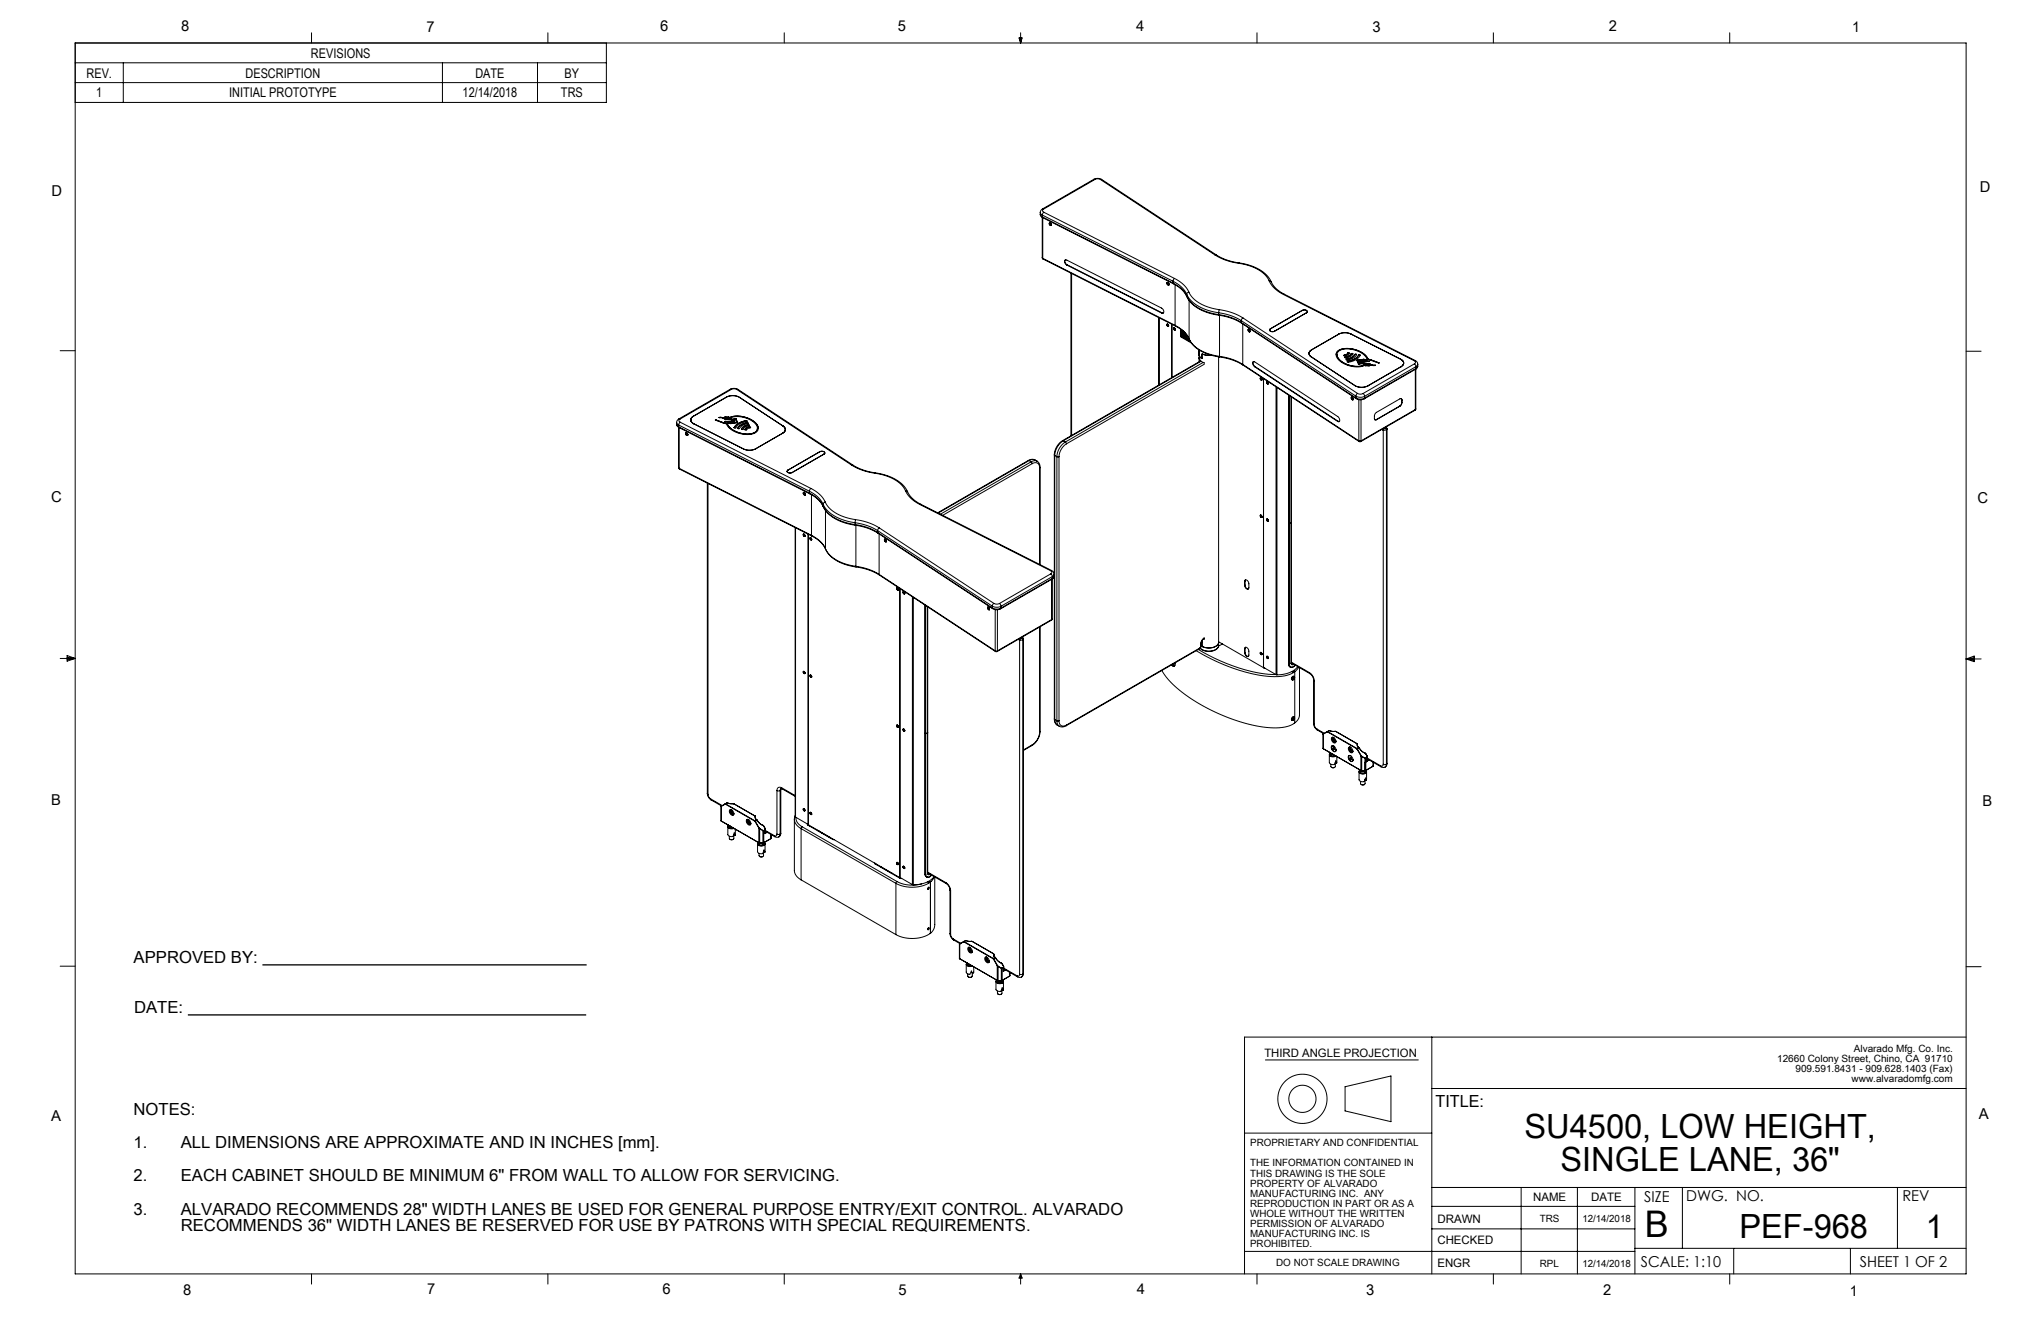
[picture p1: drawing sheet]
<svg xmlns="http://www.w3.org/2000/svg" width="432mm" height="279mm" viewBox="0 0 432 279" stroke-linecap="round" stroke-linejoin="round" font-family="sans-serif">
<defs><g id="words">
<text font-size="7.8" x="348" y="261.7">B</text>
<g font-size="7.1">
<text x="322.5" y="240.7">SU4500, LOW HEIGHT,</text>
<text x="330.2" y="247.7">SINGLE LANE, 36&quot;</text>
<text x="368" y="261.9">PEF-968</text>
<text x="407.4" y="261.9">1</text>
</g>
<g font-size="3.5">
<text x="28.3" y="203.7">APPROVED BY:</text>
<text x="28.4" y="214.3">DATE:</text>
<text x="28.3" y="235.8">NOTES:</text>
<text x="303.7" y="234.1">TITLE:</text>
<text x="28.3" y="242.8">1.</text>
<text x="38.3" y="242.8">ALL DIMENSIONS ARE APPROXIMATE AND IN INCHES [mm].</text>
<text x="28.3" y="249.9">2.</text>
<text x="38.3" y="249.9">EACH CABINET SHOULD BE MINIMUM 6&quot; FROM WALL TO ALLOW FOR SERVICING.</text>
<text x="28.3" y="256.9">3.</text>
<text x="38.3" y="256.9">ALVARADO RECOMMENDS 28&quot; WIDTH LANES BE USED FOR GENERAL PURPOSE ENTRY/EXIT CONTROL. ALVARADO</text>
<text x="38.3" y="260.5">RECOMMENDS 36&quot; WIDTH LANES BE RESERVED FOR USE BY PATRONS WITH SPECIAL REQUIREMENTS.</text>
</g>
<g font-size="3.2">
<text x="38.3" y="6.6">8</text>
<text x="90.2" y="6.7">7</text>
<text x="139.7" y="6.5">6</text>
<text x="190" y="6.5">5</text>
<text x="240.4" y="6.5">4</text>
<text x="290.4" y="6.7">3</text>
<text x="340.4" y="6.5">2</text>
<text x="391.9" y="6.7">1</text>
<text x="10.9" y="41.5">D</text>
<text x="418.9" y="40.7">D</text>
<text x="10.9" y="106.2">C</text>
<text x="418.4" y="106.4">C</text>
<text x="10.8" y="170.2">B</text>
<text x="419.4" y="170.5">B</text>
<text x="10.8" y="237.2">A</text>
<text x="418.6" y="236.7">A</text>
<text x="347.8" y="254.3">SIZE</text>
<text x="356.7" y="254">DWG. NO.</text>
<text x="402.5" y="254.1">REV</text>
<text x="347.2" y="268.1">SCALE: 1:10</text>
<text x="393.5" y="268.1">SHEET 1 OF 2</text>
<text x="38.8" y="273.8">8</text>
<text x="90.4" y="273.8">7</text>
<text x="140.2" y="273.8">6</text>
<text x="190.1" y="273.9">5</text>
<text x="240.5" y="273.8">4</text>
<text x="289" y="273.8">3</text>
<text x="339.1" y="273.8">2</text>
<text x="391.4" y="274.1">1</text>
</g>
<g font-size="2.8">
<text x="18.3" y="16.4">REV.</text>
<text x="51.9" y="16.4">DESCRIPTION</text>
<text x="65.8" y="12.2">REVISIONS</text>
<text x="100.6" y="16.4">DATE</text>
<text x="119.5" y="16.4">BY</text>
<text x="20.4" y="20.6">1</text>
<text x="48.5" y="20.6">INITIAL PROTOTYPE</text>
<text x="97.9" y="20.6">12/14/2018</text>
<text x="118.7" y="20.6">TRS</text>
</g>
<g font-size="2.5">
<text x="267.5" y="223.6">THIRD ANGLE PROJECTION</text>
<text x="324.3" y="254.1">NAME</text>
<text x="336.6" y="254.1">DATE</text>
<text x="304.1" y="258.6">DRAWN</text>
<text x="304.1" y="263.1">CHECKED</text>
<text x="304.1" y="268">ENGR</text>
</g>
<g font-size="2.1">
<text x="376" y="224.7">12660 Colony Street, Chino, CA 91710</text>
<text x="379.9" y="226.8">909.591.8431 - 909.628.1403 (Fax)</text>
<text x="392.2" y="222.6">Alvarado Mfg. Co. Inc.</text>
<text x="391.7" y="228.9">www.alvaradomfg.com</text>
<text x="264.5" y="242.5">PROPRIETARY AND CONFIDENTIAL</text>
<text x="264.5" y="246.7">THE INFORMATION CONTAINED IN</text>
<text x="264.5" y="248.8">THIS DRAWING IS THE SOLE</text>
<text x="264.5" y="251">PROPERTY OF ALVARADO</text>
<text x="264.5" y="253.1">MANUFACTURING INC. ANY</text>
<text x="264.5" y="255.2">REPRODUCTION IN PART OR AS A</text>
<text x="264.5" y="257.3">WHOLE WITHOUT THE WRITTEN</text>
<text x="264.5" y="259.4">PERMISSION OF ALVARADO</text>
<text x="264.5" y="261.5">MANUFACTURING INC. IS</text>
<text x="264.5" y="263.7">PROHIBITED.</text>
<text x="325.8" y="258.5">TRS</text>
<text x="334.8" y="258.5">12/14/2018</text>
<text x="270" y="267.7">DO NOT SCALE DRAWING</text>
<text x="325.8" y="267.9">RPL</text>
<text x="334.8" y="267.9">12/14/2018</text>
</g>
</g></defs>
<path d="M39.7 214.7h84.3M55.5 204.1h68.6" fill="none" stroke="#000" stroke-width=".28"/>
<g fill="none" stroke="#000" stroke-width=".21">
<path d="M15.9 9.1h400.1v260.3h-400.1zM15.9 13.3h112.4M15.9 17.5h112.4M26.1 13.3v8.4M65.9 6.9v2.2M93.6 13.3v8.4M113.7 13.3v8.4M115.9 6.9v2.2M128.3 9.1v12.6h-112.4M165.9 6.9v2.2M215.6 8h.6l-.3 1.1zM215.7 8l.2 1.1"/>
<path d="M215.9 6.9v2.2M216 8l-.1 1.1M265.9 6.9v2.2M315.9 6.9v2.2M365.9 6.9v2.2M231.4 37.9h.1a1.71 1.71 0 0 1 1.6 .1M231.4 37.9l.3 .1M231.4 37.9l-10.8 6.3M231.7 38l.5-.2 .6 .2M231.7 38l-10.9 6.2M232.8 38l24.3 15.9M233.1 38h-.3"/>
<path d="M233.1 38l24.2 15.9M220.1 44.9l.4 .6M220.1 45.3l.4 .6M220.1 44.9v.4M220.1 45.3l.1 .4 .4 .3M220.5 54.5l.2 .3M220.5 54.5l.1 .1M220.5 46v8.5M220.5 45.9l.1 .1M220.5 45.5v.4M220.5 45.5l27.7 14M220.5 45.9l27.7 14"/>
<path d="M220.6 44.2l-.4 .3-.1 .4M220.6 44.2h.2M220.6 46l27.6 14M220.6 54.6l.1 .2M220.6 54.6l28 14.2M220.6 46v8.6M220.7 54.8l28 14.2M220.8 44.2a.35 .35 0 0 0-.2 .4 .35 .35 0 0 0 .2 .3M220.8 44.9l-.3 .6M220.8 44.9l27.7 14M222 47.2a.29 .29 0 0 1 .4 .1 .29 .29 0 0 1-.1 .4l-.3-.2zM222 47.2a.27 .27 0 0 1 .4 .1 .27 .27 0 0 1-.2 .3z"/>
<path d="M222.2 47.4v.1M222.2 47.1l-.2 .1M222.2 47.4h.1M222.3 47.4l-.1 .1M222.3 47.4h-.1M222.3 47.5h-.1M222.4 47.7h.1M222.5 47.5l-.1 .2M225.4 55h.1M225.4 55a.7 .7 0 0 0 .4 1M225.7 56a.56 .56 0 0 1-.5-.4 .56 .56 0 0 1 .4-.6l20.1 10.2a.56 .56 0 0 1 .5 .5 .56 .56 0 0 1-.3 .5h-.2M225.7 56l20 10.2"/>
<path d="M225.8 56l20 10.2h.4M225.8 56h-.1M226.6 57.8v34.4M226.7 57.8v34.3M246.9 59.8a.29 .29 0 0 1 .4 .1 .29 .29 0 0 1-.1 .4l-.3-.2zM246.9 59.8a.27 .27 0 0 1 .4 .1 .27 .27 0 0 1-.2 .3zM246.9 59.7v.1M247.1 59.7h-.2M247.1 60h-.1M248.2 59.5a6 6 0 0 1 2.9 2.7M248.2 59.9a6 6 0 0 1 2.9 2.7M248.2 59.9v.1"/>
<path d="M248.2 59.5v.4M248.5 58.9a6.2 6.2 0 0 1 3 2.9M248.5 58.9l-.3 .6M257.1 53.9a12.3 12.3 0 0 0 5 1.8M257.3 53.9h-.2M257.3 53.9l2.1 1 2.7 .7M262.1 55.7a8.1 8.1 0 0 1 6.4 3.7M262.1 55.6a8.4 8.4 0 0 1 6.8 4M262.1 55.6v.1M268.5 59.4a6.2 6.2 0 0 0 3 2.9M268.5 59.4l.4 .2M268.9 59.6a5.7 5.7 0 0 0 2.9 2.7"/>
<path d="M12.7 74.2h3.2M245.2 67.2v14.3M245.2 67.2v14.2M245.8 66.2h-.1M246.2 66.2h-.1M246.9 68.6a.23 .23 0 0 1 .3 .1 .23 .23 0 0 1-.2 .3zM246.9 68.7l.1 .1M246.9 68.6l.3 .1v.3l-.3-.1zM247 68.7h-.1M247 68.7v-.1l.1 .2M247 68.8v.1M247 60l.1 .1"/>
<path d="M247 68.6h-.1M247.1 68.8l-.1 .1M247.1 68.8l.1 .1M247.1 68.7h-.1M247.1 68.9h-.1M247.1 68.7h.1M247.1 68.8h-.1M247.1 68.8h.1M247.2 60l-.1 .1M247.2 60h-.2M247.2 60.1h-.1M247.2 68.9v.1"/>
<path d="M247.3 60.3h.1M247.3 60.1v.2M247.9 68.6v11.3M248 68.6v11.2M248.2 60a5.9 5.9 0 0 1 2.9 2.7M248.3 69.4a.23 .23 0 0 1 .4 .1 .23 .23 0 0 1-.3 .3zM248.3 69.5l.1 .1M248.3 69.4l.3 .1v.3l-.3-.2zM248.4 69.5h-.1M248.4 69.5v-.1l.1 .2M248.4 69.6v.1M248.5 69.3l-.2 .1"/>
<path d="M248.5 69.6l.1 .1-.1-.1M248.5 69.6l-.1 .1M248.5 69.5h-.1M248.5 69.5h.1M248.5 69.6h-.1M248.5 69.6h.1M248.6 68.8a6 6 0 0 1 3 2.9M248.6 68.8l.1 .2M248.6 60.2v8.6M248.7 69.7l-.1 .1M248.7 69a5.8 5.8 0 0 1 2.9 2.7M249.7 69.6l.1 1.6 2.2 1.3"/>
<path d="M249.9 69.7v1.4l2 1.2M250 71l1.8 1.1M250 69.8v1.2M250 70.5l1.4 .8M250 70l.7 .5M250 71l1.7 1M250.1 70.9h.1M250.1 69.9h.1M250.1 70.3v.1zM250.1 70.8h.1M250.1 70.8v.1M250.1 70.8l.1 .1"/>
<path d="M250.1 70.3h.1M250.1 70.4l.1 .1M250.1 70.3l.1 .1M250.2 70.3v.1M250.2 70.5h.1M250.2 70.9h.1M250.2 69.9h.1M250.2 70.9h-.1M250.2 70.4v.1M250.2 69.9v.1M250.2 70.4l.1 .1M250.2 70.4h.1"/>
<path d="M250.2 70.9l.1 .1M250.2 70h.1M250.3 70.9h.1M250.3 70.9h-.1M250.3 70.4v.1M250.3 71h.1M250.3 70h.1M250.3 70.5h-.1M250.3 70.5h.1M250.3 70.9v.1M250.3 70.4v.2v-.2M250.3 70.4h.1"/>
<path d="M250.3 70.9v.2M250.4 71h-.1M250.4 71h.1M250.4 70.5v.1M250.4 70.6h.1M250.4 70.5h.1M250.4 71.1h.1M250.4 71v.1M250.5 71.1h.1M250.5 71.1h-.1M250.5 71h-.1M250.5 71v.1"/>
<path d="M250.5 71.1v.1M250.5 71.2h.1M250.5 70.5v.2M250.5 70.5h.1M250.5 71l.1 .2M250.5 71h.1M250.5 70.6l.1 .1M250.5 70.5l.1 .2M250.6 70.6v.1zM250.6 71.1l.1 .2M250.6 71.1h.1M250.6 71.2l.1 .1"/>
<path d="M250.7 71.1v.2M250.7 70.7h.1M250.7 70.7v.1M250.7 70.7l.1 .1M250.7 71.3h.1M250.7 71.1h.1M250.7 71.1l.1 .2M250.8 70.8h-.1M250.8 71.3v.1M250.8 70.8h.1M250.8 71.2h.1M250.8 71.2l.1 .1"/>
<path d="M250.8 71.2v.1M250.9 71.3l-.1 .1M250.9 71.4h.1M251.1 62.2a8 8 0 0 0 6.2 3.9h.5M251.1 62.6a8 8 0 0 0 6.2 3.8l.5 .1M251.1 62.6v.1M251.1 62.2v.4M251.1 62.7a8 8 0 0 0 6.3 3.9l.5 .1M251.5 61.8a7.6 7.6 0 0 0 5.9 3.6l.5 .1M251.5 61.8l-.3 .1-.1 .3M251.6 71.7a7.6 7.6 0 0 0 5.9 3.6l.5 .1M251.6 71.7h.1"/>
<path d="M251.6 63.6v8.1M251.6 71.7a7.7 7.7 0 0 0 6.1 3.8h.3M253.6 74.6h.1M253.7 74.8h.1M253.7 75l.1 .4 .4 .4M253.7 74v.8M253.7 74.8v1.7M253.7 74.3v.5M253.7 74.3l-.1 .3M253.9 76.3l-.2-.6a1.22 1.22 0 0 0 1 1v.2M253.9 76.3v.1M253.9 76.3h.1"/>
<path d="M254 76.3l-29.2 16.9M254.1 76.4l-29.2 16.8M254.2 75.8h.1M254.3 75.8h.1M254.3 75.7l-.1 .1M254.4 74.9h-.1M254.4 74.9l-.2 .9M254.4 74.9l1 .3 .9-.1M254.4 74.9l.7 .2h1.1M254.4 74.9h.1M254.6 76.7l-29.2 16.8M254.8 77l-29.2 16.9"/>
<path d="M257.8 75.5v61M257.8 66.1a11.9 11.9 0 0 1 4.8 1.7M257.8 66.5a11.9 11.9 0 0 1 4.8 1.7M257.8 66.5l.1 .2M257.8 66.1v.4M257.9 66.7l1.3 .2a11 11 0 0 1 3.5 1.5M257.9 65.5a12.3 12.3 0 0 1 5.1 1.7M257.9 65.5l-.1 .6M258 75.4a12 12 0 0 1 4.9 1.7M258 75.4v.1M258 66.7v8.7M258 75.5l1.3 .2a11.3 11.3 0 0 1 3.7 1.5"/>
<path d="M262.6 68.2l.1 .2M262.6 67.8l24.3 16M262.6 68.2l24.3 16M262.6 67.8v.4M262.7 68.4l24.2 15.9M262.9 77.1l.1 .1M262.9 77.1l24.6 16.1M262.9 68.5v8.6M263 67.2l-.4 .6M263 67.2l24.2 16M263 77.2l24.5 16.2M264.1 69.7a.3 .3 0 0 1 .3 .1 .3 .3 0 0 1-.1 .4z"/>
<path d="M264.1 69.6l.2 .1a.26 .26 0 0 1 .2 .2 .26 .26 0 0 1-.2 .3l-.2-.3zM264.2 69.8l.1 .2zM264.2 69.6h-.1M264.3 69.9h-.1M264.4 70.2h.1M264.5 70.1l-.1 .1M265.2 76.5a.77 .77 0 0 0 .3 1M265.4 77.6l-.1-.1a.55 .55 0 0 1-.3-.5 .55 .55 0 0 1 .3-.5l17.8 11.7a.55 .55 0 0 1 .4 .5 .55 .55 0 0 1-.4 .5l-.1-.1M265.4 77.6l17.6 11.5M265.5 77.5l17.6 11.6M265.5 77.5l-.1 .1M266.6 79.9a.23 .23 0 0 1 .4 .2 .23 .23 0 0 1-.3 .3z"/>
<path d="M266.7 79.9l.2 .2v.3l-.2-.2zM266.8 79.9h-.1M268.6 69.8v.1M268.8 69.5v.1M268.8 69.5a.38 .38 0 0 0-.1 .6 .38 .38 0 0 0 .6 0l.3-.1M269.6 70v.1M271.5 62.3l27.7 14M271.8 62.3h-.3M271.8 62.3l27.6 14M275.5 65.6a.57 .57 0 0 1 .7-.1 .57 .57 0 0 1 .3 .6l-.1 .1M275.5 65.6v.1M275.5 65.7l-6.7 3.8"/>
<path d="M276.4 66.2l-6.8 3.8M276.4 66.2h.1M276.4 66.2l-6.7 3.9a.57 .57 0 0 1-.7 .1 .57 .57 0 0 1-.3-.6l.1-.1M276.6 65.9v.1M277 74.8l.2 .5M277 74.8h.1M277.3 74.1l-.4 .7M277.4 75.5l9.2 6.1a2.95 2.95 0 0 0 2.8 0M277.4 75.5l9.3 6M277.4 75.5h.1M277.5 74a.81 .81 0 0 0-.6 .7 .81 .81 0 0 0 .5 .8M277.5 74l5.7-3.3a2.95 2.95 0 0 1 2.6-.1l10.5 5.4a.84 .84 0 0 1 .6 .7 .84 .84 0 0 1-.5 .9"/>
<path d="M277.5 74h.1M277.5 74a.8 .8 0 0 0-.5 .7 .8 .8 0 0 0 .4 .8M282.7 75a1.69 1.69 0 0 1 2-1.3 5 5 0 0 1 4.7 2.3M282.9 75a3.1 3.1 0 0 0 2.6 2.3l1.9 .2 1.4-.4M282.9 75a1.51 1.51 0 0 1 1.6-1.2 5.2 5.2 0 0 1 4.6 1.9l.1 .3M284.4 75.1l-.1 .1M284.4 75.1h.1M284.7 75.5l-.2 .1M284.7 75.5h.1M284.9 76l-.1 .1M284.9 76h.1M285.1 74.7l.3-.1a.77 .77 0 0 1-1.1 .6l.1-.1"/>
<path d="M285.1 74.7l-.7 .4M285.1 74.7h.1M285.2 76.4l-.2 .1M285.2 76.4h.1M285.8 70.6a2.87 2.87 0 0 0-2.6 .1M285.8 70.6l10.5 5.4M285.8 70.6v.1M285.9 74.8h.3a1.33 1.33 0 0 1-1.7 .8l.2-.1M285.9 74.8a1.51 1.51 0 0 1-1.2 .7M285.9 74.8l.3 .1M285.9 74.8h.1M286.6 75l.3-.1a1.94 1.94 0 0 1-2.1 1.2l.1-.1"/>
<path d="M286.6 75a2.26 2.26 0 0 1-1.7 1M286.6 75h.4M286.6 75h.1M287.1 76.3l.3 .7 1-.1M287.1 76.2v.1M287.2 76.2h.1M287.2 76.2l-.1 .1M287.2 76.3h.1M287.2 76.3l1.3-.2 .2 .3M287.2 76.3l.3 .6M287.4 75.1h.3a2.65 2.65 0 0 1-2.7 1.4l.2-.1M287.4 75.1a2.93 2.93 0 0 1-2.2 1.3"/>
<path d="M287.4 75.1h.1M287.5 76.9h.1M287.7 76.5l.2 .2 .5 .1M287.7 76.5h.1M287.7 76.4v.1M287.7 76.4h.1M287.8 76.6h.1M287.8 76.6l.2 .1M287.9 76.4h.1M287.9 76.4h-.2M288 76.7l1.8 .3M288 76.7h.1"/>
<path d="M288 76.3l-.1 .1M288 76.3l.7 .1M288 76.3h.1M288.4 76.8l-.9 .1M288.4 76.8h.1M288.4 76.9l.4 .2M288.4 76.9h.1M288.5 76l-1.3 .2M288.5 76h.1M288.5 76.9v.1M288.5 76.9l1.1 .1M288.5 77h.1"/>
<path d="M288.6 76h.1M288.6 77l.1 .1M288.6 77h.1M288.6 76l.1 .1M288.7 76.4h.1M288.7 76.1h.1M288.7 76.2h.1M288.7 76.2l.1 .2M288.7 77.1h.1M288.7 77.1h.3M288.8 77.1h.1M288.8 76.4h.1"/>
<path d="M288.8 76.4l.9 .1-1.7-.1-.2 .2M288.9 77.3h.1M289 77.3h.1M289 77.3h.7M289 77.1h.4M289 77.1h.1M289.2 76l-.5 .1M289.2 76h.1M289.4 76a5 5 0 0 0-5-2.3 1.47 1.47 0 0 0-1.7 1.7 5.2 5.2 0 0 0 5.9 2l2.3-.2M289.4 76h.1M289.4 77.1h.1M289.5 76h.3"/>
<path d="M289.5 76h.1M289.6 77l-.2 .1M289.6 77h.1M289.7 77.3h.1M289.8 77h.1M289.8 76l.4 .2M289.8 76h.1M289.9 77l.2 .1M289.9 77h.1M289.9 77.2l-.2 .1M289.9 77.2l-.1-.1-.9 .2M289.9 77.2h.1"/>
<path d="M290.1 77.1l.1 .1M290.1 77.1h.1M290.2 76.2l1.5 .6-2-.7-1 .1M290.2 76.2h.1M290.2 77.2l.2 .1M290.2 77.2h.1M290.4 77.2l.3 .1M290.4 77.2v.1M290.7 77.3h.1M290.9 77.2l-.2 .1M290.9 77.2h.1M296.3 76a.84 .84 0 0 1 .7 .7 .84 .84 0 0 1-.6 .9"/>
<path d="M296.3 76h.1M296.4 77.6l-7 4M296.6 76.2l.4 .6M296.9 76.8l-.2 .6M296.9 76.8h.1M299.2 76.3a.35 .35 0 0 1 .3 .3 .35 .35 0 0 1-.3 .4M299.2 77l.4 .5M299.2 77l-10.8 6.2M299.4 76.3l.4 .3 .1 .4M299.4 76.3h-.2M299.4 78.1v8.5M299.5 78.1l-10.9 6.3"/>
<path d="M299.5 78.1v8.4M299.6 77.9l-.1 .2M299.6 77.5l-10.9 6.3M299.6 77.5v.4M299.6 77.9l-10.9 6.3M299.9 77.4l-.1 .4-.3 .3M299.9 77l-.3 .5M299.9 77.4l-.3 .5M299.9 77v.4M416 74.3h3.1M143.2 89.3l.4 .6M143.2 89.3v.7l.4 .3"/>
<path d="M143.2 89.7l.1 .4 .4 .3M143.6 98.9l.1 .3M143.6 98.9l.1 .2M143.6 90.4v8.5M143.6 90.3l.1 .1M143.6 89.9l27.6 14M143.6 90.3l27.6 14M143.6 89.9v.4M143.6 88.6l-.3 .3-.1 .5M143.6 88.6h.3M143.7 90.4l27.6 14M143.7 99.1v.1"/>
<path d="M143.7 99.1l28 14.1M143.7 90.4v8.7M143.7 99.2l28 14.2M143.9 88.6a.35 .35 0 0 0-.3 .4 .35 .35 0 0 0 .3 .3M143.9 89.3l-.3 .6M143.9 89.3l27.7 14M145.1 91.6a.29 .29 0 0 1 .4 .1 .29 .29 0 0 1-.2 .4l-.2-.3zM145.1 91.6a.27 .27 0 0 1 .4 .1 .27 .27 0 0 1-.3 .4zM145.1 91.6h.1M145.2 91.8l.1 .1M145.3 91.6h-.2M145.3 91.8h-.1"/>
<path d="M145.3 91.8v.1M145.5 92.1h.1M145.5 91.9v.2M146.5 88.2a.72 .72 0 0 0-.1 1.2M146.7 88a.84 .84 0 0 0-.6 .9 .84 .84 0 0 0 .7 .7M146.7 88v.1M146.7 88a.83 .83 0 0 0-.6 .9 .83 .83 0 0 0 .7 .7M146.8 89.6l10.5 5.4M146.8 89.6h.1M151.4 88.8h.1M151.4 88.8l1.8 .7M152.4 88.3h.3"/>
<path d="M152.4 88.3h-.3l.9 .2a3.3 3.3 0 0 0 2.1 .4l.2 .1M152.4 88.3h.1M152.7 88.3h.1M152.8 88.3l.2 .1M152.8 88.3h.1M153 88.4h.1M153.2 88.4l.1 .1M153.2 88.4h.1M153.2 89.4l.2 .1M153.2 89.4v.1M153.3 88.5h.1M153.4 88.2l-.4 .2"/>
<path d="M153.4 88.2h.1M153.4 89.1l1.7 .1M153.4 89.1l.9 .1 .1 .2M153.4 89.1h.1M153.4 89.5h.1M153.5 88.6l.4 .1M153.5 88.6l1.1 .1M153.5 88.6h.1M153.5 88.2h.7M153.5 88.2h-.1M153.5 88.2h.1M153.5 89.5h.2"/>
<path d="M153.5 89.5h.1M153.6 88.4l-.3 .1M153.6 88.4h.1M153.7 89.5h.1M153.7 84a2.95 2.95 0 0 1 2.8 0M153.7 84h.1M153.7 84a2.91 2.91 0 0 1 2.7 .1M153.7 84l-7 4M153.8 88.4h-.2M153.8 88.4l.3 .1M153.8 88.4h.1M153.8 89.5h-.1"/>
<path d="M153.8 89.5h.1M153.9 89.6a4.7 4.7 0 0 0 4.7 2.2l.5-.1a1.34 1.34 0 0 0 1.1-1.1M153.9 89.6h.1M153.9 88.7h.6M153.9 88.7h.1M154.1 88.5h.1M154.2 88.2v.1M154.2 88.2h.1M154.2 88.3l-.1 .2M154.2 88.3h-.8l-.2 .1M154.2 88.3h.1M154.3 88.3h.1"/>
<path d="M154.3 88.3a5.3 5.3 0 0 1 6 1.7 1.29 1.29 0 0 1-1.3 1.8 5.3 5.3 0 0 1-5.2-2l-.1-.2-2.3-.8M154.3 88.3a5.3 5.3 0 0 1 6 1.7l.1 .6M154.3 88.5a4.9 4.9 0 0 1 5.9 1.7v.3M154.3 88.5h.1M154.3 88.5h.3M154.4 89.4l-.6 .1M154.4 89.4h.1M154.4 89.2l.2 .3M154.4 89.2h.1M154.5 88.7h.1M154.5 82.3a1.71 1.71 0 0 1 1.6 .1M154.5 82.3l.2 .1"/>
<path d="M154.5 82.3l-10.9 6.3M154.6 89.5h.1M154.6 88.7h-.1M154.6 88.7h.1M154.6 88.5l.1 .1M154.6 88.5h.1M154.7 89.5h.1M154.7 88.6v.1M154.7 88.6h.1M154.7 88.7h.1M154.7 82.4l.6-.2 .6 .2M154.7 82.4l-10.8 6.2"/>
<path d="M154.7 88.8l.9-.1 .2 .6M154.7 88.8l.5 .1M154.7 88.8h.1M155.1 89.2h.1M155.2 89.2h.1M155.2 89.2h-.1M155.2 88.9h.1M155.2 88.9h.2M155.3 89.1l-.1 .1M155.3 89.1h.1M155.3 89v.1M155.3 90.4h.1"/>
<path d="M155.3 90.4v.1M155.4 88.9v.2l-.2 .1h-.8M155.4 88.9h.1M155.5 88.6l-.8 .1M155.5 88.6h.1M155.6 88.6h.1M155.7 88.6h.1M155.7 88.6l.3 .7M155.8 89.4l-1.1 .1M155.8 89.4h.1M155.8 89.3v.1M155.9 89.3l-.1 .1"/>
<path d="M155.9 89.3h.1M155.9 82.4l24.2 15.9M156 89.4l-2.1 .2M156 89.3v.1M156.1 90.6h.1M156.1 82.4h-.2M156.1 82.4l24.3 15.9M156.4 84.1l9.3 6a.8 .8 0 0 1 .4 .8 .8 .8 0 0 1-.5 .7M156.5 84l9.2 6.1M156.5 84v.1M156.9 90.7h.1M156.9 90.7v.1"/>
<path d="M157.3 95h.1M157.6 90.9h.1M157.8 89a3.3 3.3 0 0 0-2.5 1.4M157.8 89l.3 .1a4.3 4.3 0 0 0-2.6 1.5l-.2-.2M157.8 89l.3 .1M157.8 89h.1M158.1 89.4a2.66 2.66 0 0 0-2 1.2M158.1 89.4l.2 .1-.1 .1a2.79 2.79 0 0 0-1.9 1.1l-.2-.1M158.1 89.4l.2 .1M158.1 89.4h.1M158.3 89.9l.3 .1-.2 .1a1.98 1.98 0 0 0-1.3 .8l-.2-.2M158.3 89.9a1.84 1.84 0 0 0-1.4 .8"/>
<path d="M158.3 89.9l.3 .1M158.3 89.9h.1M158.6 90.3l.2 .1-.6 .2-.3 .4-.3-.1M158.6 90.3l-.6 .2-.4 .4M158.6 90.3l.2 .1M158.6 90.3h.1M159.9 94.9a2.99 2.99 0 0 1-2.6 .1M159.9 94.9a2.95 2.95 0 0 1-2.6 .1M165.6 91.6h.1M165.6 91.6l-5.7 3.3M165.7 90.1a.81 .81 0 0 1 .5 .8 .81 .81 0 0 1-.6 .7M165.7 90.1h.1"/>
<path d="M165.8 90.2l.4 .7M166.1 90.9l-.2 .5M166.1 90.8v.1M166.5 99.7v.1M166.7 99.4a.4 .4 0 0 0-.1 .6 .4 .4 0 0 0 .6 .1l.4-.2M166.7 99.4v.1M166.7 99.4a.38 .38 0 0 0 0 .6 .38 .38 0 0 0 .5 0l.4-.1M167.6 99.9v.1M173.4 95.6v-.1a.57 .57 0 0 1 .7-.1 .57 .57 0 0 1 .3 .6l-.1 .1M173.4 95.6l.2-.1a.51 .51 0 0 1 .6-.1 .51 .51 0 0 1 .2 .6l-.1 .1M173.4 95.6l-6.7 3.8M174.3 96.1h.1"/>
<path d="M174.3 96.1l-6.7 3.8M174.5 95.8v.1M180.1 98.3a12.4 12.4 0 0 0 5.1 1.8M180.4 98.3h-.3M180.4 98.3l2.1 1.1 2.7 .6M217.5 97.4h.2M217.5 97.4l-19.1 11.1M217.7 97.4l.5 .3M217.7 97.4l-19.2 11.1M218.2 97.7a1.18 1.18 0 0 1 1.3-.1 1.18 1.18 0 0 1 .5 1.2M218.2 97.7l.2 .4M218.2 97.7l-19.2 11.1"/>
<path d="M218.4 98.1a.96 .96 0 0 1 1.1-.1 .96 .96 0 0 1 .4 1M218.4 98.1l-19 10.9M219 97.3a1.39 1.39 0 0 0-1.5 .1M219 97.3l-.7-.1-.6 .2M219 97.3l.4 .3M219.9 99v20.4M220 98.8l-.1 .2M220 98.8v20.6M223.1 96.2v.1M223.1 96.2v55.9M223.1 96.3l.5 .3M223.1 96.3v55.9"/>
<path d="M223.6 96.6h.4M223.6 96.6v55.8M224 96.6v55.8M224.8 93.2l-.7 .6-.5 .7-.4 .7-.1 1M224.8 93.2h.1M224.9 93.2a4 4 0 0 0-1.8 3.1M224.9 93.2l.5 .3M225.4 93.5a4 4 0 0 0-1.8 3.1M225.4 93.5l.2 .4M225.6 93.9a3.5 3.5 0 0 0-1.6 2.7M266.7 80.1l.1 .1M266.8 80.1h-.1"/>
<path d="M266.8 80.1v-.1v.1M266.8 80.2v.1M266.8 80.1l.1 .2-.1-.1M266.8 80.1h.1M266.8 80.1v.1M266.9 80.2h.1M266.9 80.2h-.1M267 80.3l-.1 .1M267.3 80.1l.1 61.1M268 80.8a.23 .23 0 0 1 .3 .1 .23 .23 0 0 1-.2 .3zM268 80.9l.1 .1M268 80.8l.3 .1v.3l-.3-.2z"/>
<path d="M268.1 80.7l-.1 .1M268.1 80.9h-.1M268.1 80.9v-.1l.1 .2M268.1 81v.1M268.1 80.7h.1M268.2 81l-.1 .1M268.2 81l.1 .1M268.2 80.9h-.1M268.2 80.9h.1M268.2 81h-.1M268.2 81h.1M268.4 81.1l-.1 .1"/>
<path d="M270 81.8v60.9M270.2 81.9v60.8M272.6 83.6l.1 56.9M272.8 83.7v56.9M273.2 83.9v56.4M283.1 89.1h.3M283.1 89.1h-.1M285.9 84a.3 .3 0 0 1 .3 .2 .3 .3 0 0 1-.1 .4zM285.9 84l.2 .1a.26 .26 0 0 1 .2 .2 .26 .26 0 0 1-.2 .3l-.2-.4zM285.9 84h.1M286 84.3l.1 .1M286.1 84.2l-.1 .1"/>
<path d="M286.1 84.3v.1M286.3 84.5l-.1 .1M286.7 81.5a2.9 2.9 0 0 0 2.7 .1M286.7 81.5v.1M286.9 83.8a1.96 1.96 0 0 0 1.8 0M286.9 84.2a1.96 1.96 0 0 0 1.8 0M286.9 84.2v.1M286.9 83.8v.4M286.9 84.3l.1 .1a1.81 1.81 0 0 0 1.6 0M287.2 83.2l.6 .2 .6-.2M287.2 83.2l-.3 .6M287.5 93.2l.4 .1"/>
<path d="M287.5 93.2v.2M287.5 84.5v8.7M287.5 93.4h.4M287.9 93.3v.1M287.9 84.6v8.7M288.4 83.2l.3 .6M288.7 84.2l-.1 .2M288.7 83.8v.4M289.4 81.6h.1M290.8 88.7h.4M290.8 88.7l.1 .1M291.2 88.7v.1"/>
<path d="M292.3 90.8l.3 .2M292.6 91v70.6M293 90.4l.1 .1M293.1 90.5l-.5 .5M293.1 90.5l.2 .4M293.2 90.4h.1M293.3 90.4l.2 .3M293.3 90.4l-.2 .1M293.3 90.9l-.7 .1M293.3 90.9v70.7M293.5 90.7l-.2 .2M293.5 90.7v70.8"/>
<path d="M296.1 85.9h.1M296.1 85.9l-4.9 2.8M296.3 84.3l.3 .2v.7l-.5 .7M296.4 84.3h.1M296.6 84.6h.1M296.6 85.1h.1M296.6 84.6a.27 .27 0 0 0-.1-.3 .27 .27 0 0 0-.3 .1l-5.1 2.9-.3 .5v.7a.27 .27 0 0 0 .1 .3 .27 .27 0 0 0 .3 0M296.6 85.1l-.1 .5-.3 .3M296.6 84.6v.5M299.4 86.8l-11.5 6.6M299.4 86.6v.2M299.4 86.6l-11.5 6.7"/>
<path d="M299.5 86.5l-.1 .3M299.5 86.5l-.1 .1M149.6 102.2v65.6M149.8 102.3v65.7M168.2 111.6l.1 61.2M168.3 111.6v61.2M169.9 113a.23 .23 0 0 1 .4 .1 .23 .23 0 0 1-.2 .3zM170 104.2a.29 .29 0 0 1 .3 .1 .29 .29 0 0 1-.1 .4l-.2-.2zM170 113.1l.1 .1M170 113.1h.1M170 104.2a.27 .27 0 0 1 .4 .1 .27 .27 0 0 1-.3 .4zM170 104.2h.1"/>
<path d="M170.1 113.2l-.1 .1M170.1 104.4l.1 .1M170.1 113h-.1M170.1 113.3l.1 .1M170.1 113.3h-.1M170.2 113.2l.1 .1M170.2 104.2h-.2M170.2 113.2l-.2 .1M170.2 113.2l-.1 .1M170.2 113.2h-.1M170.2 104.4h-.1M170.2 113.1l-.1 .1"/>
<path d="M170.2 113.1v.1M170.2 104.5h.1M170.2 113.3v.1M170.3 113.3l-.1 .1M170.3 113.4h-.1M170.3 113.3v.1M170.3 104.7h.1M170.4 104.5l-.1 .2M170.9 113v61.4M171 113v61.5l19.4 11.1M171.2 103.9a6 6 0 0 1 2.9 2.8M171.2 104.3a6 6 0 0 1 2.9 2.7"/>
<path d="M171.2 104.3l.1 .1M171.2 103.9v.4M171.3 104.4a5.9 5.9 0 0 1 2.8 2.7M171.4 113.8a.23 .23 0 0 1 .3 .1 .23 .23 0 0 1-.2 .3zM171.4 113.9h.1M171.4 113.9l.1 .1M171.4 113.8h.1M171.5 114v.1M171.5 113.7l-.1 .1M171.6 114l-.1 .1M171.6 103.3a6.2 6.2 0 0 1 3 2.9M171.6 103.3l-.4 .6"/>
<path d="M171.6 114l.1 .1-.1-.1M171.6 114h.1M171.6 113.9l-.1 .1M171.6 113.9h-.1M171.6 113.9v.1M171.7 113.2a6 6 0 0 1 2.9 2.9M171.7 113.2v.2M171.7 104.6v8.6M171.7 114.2h.1M171.7 114.1v.1M171.7 113.4a5.8 5.8 0 0 1 3 2.7M174.1 106.7a8 8 0 0 0 6.2 3.8l.6 .1"/>
<path d="M174.1 107a8 8 0 0 0 6.2 3.9h.6M174.1 107v.1M174.1 106.7v.3M174.1 107.1a8 8 0 0 0 6.3 3.9l.5 .1M174.6 106.2a7.6 7.6 0 0 0 5.9 3.6l.5 .1M174.6 106.2l-.3 .2-.2 .3M174.6 116.1a7.6 7.6 0 0 0 5.9 3.6l.6 .1M174.6 116.1h.1M174.6 108v8.1M174.7 116.1a7.7 7.7 0 0 0 6.1 3.8h.3M180.9 110.6a11.9 11.9 0 0 1 4.8 1.6M180.9 110.9a11.9 11.9 0 0 1 4.8 1.7"/>
<path d="M180.9 110.9v.2M180.9 110.6v.3M180.9 111.1l1.3 .2a11 11 0 0 1 3.5 1.5M181 109.9a12.4 12.4 0 0 1 5 1.8M181 109.9l-.1 .7M181.1 119.8a12 12 0 0 1 4.9 1.7M181.1 119.8v.1M181.1 111.1v8.7M181.1 119.9l1.3 .3a11.3 11.3 0 0 1 3.7 1.4M185.2 100.1a8.1 8.1 0 0 1 6.4 3.7M185.2 100a8.4 8.4 0 0 1 6.8 4M185.2 100v.1"/>
<path d="M185.7 112.6v.2M185.7 112.2l24.2 16M185.7 112.6l24.2 16M185.7 112.2v.4M185.7 112.8l24.3 15.9M186 112.9v8.6M186 111.7l-.3 .5M186 111.7l24.3 15.9M187.1 114.1a.3 .3 0 0 1 .4 .1 .3 .3 0 0 1-.1 .4zM187.2 114.1h.1a.29 .29 0 0 1 .2 .2 .29 .29 0 0 1-.2 .3l-.1-.2zM187.2 114h.1M187.3 114.3l.1 .1"/>
<path d="M187.3 114.3v.1M187.3 114.3h.1M187.4 114.3l-.1 .1M187.4 114.4h-.1M187.5 114.6h.1M187.5 114.5v.1M191.6 103.8a6.2 6.2 0 0 0 3 2.9M191.6 103.8l.4 .2M192 104a5.7 5.7 0 0 0 2.8 2.7M194.6 106.7l27.7 14M194.8 106.7h-.2M194.8 106.7l27.7 14"/>
<path d="M266.6 109a.23 .23 0 0 1 .4 .1 .23 .23 0 0 1-.3 .3zM266.7 109.1l.1 .1M266.7 109l.2 .1v.3l-.2-.1zM266.8 109.1h-.1M266.8 109.1v-.1v.2M266.8 109.2v.1M266.8 109h-.1M266.8 109.2l.1 .1-.1-.1M266.8 109.1h.1M266.8 109.3h.1M266.8 109.2h.1M266.9 109.2h.1"/>
<path d="M266.9 109.2h-.1M267 109.3l-.1 .1M268 109.8a.23 .23 0 0 1 .3 .1 .23 .23 0 0 1-.2 .3zM268 110h.1M268 109.8l.3 .1v.3l-.3-.1zM268.1 109.8h-.1M268.1 110h-.1M268.1 110v-.2l.1 .2M268.1 110v.2M268.1 109.8h.1M268.2 110.1l-.1 .1M268.2 110l.1 .1"/>
<path d="M268.2 110.1h.1M268.2 109.9l-.1 .1M268.2 109.9h.1M268.2 110h-.1M268.2 110h.1M268.2 110v.1M268.4 110.1l-.1 .1M272.6 110.7l.2 .1M273.2 110.6l-.4 .2M273.2 110.6h.1M12.7 139.3h3.2M14.2 139l1.7 .3"/>
<path d="M14.2 138.7l1.7 .6-1.7 .5zM15.9 139.3l-1.7 .2M186 121.5l.1 .1M186 121.5l24.5 16.2M186.1 121.6l24.5 16.2M189.7 124.3a.23 .23 0 0 1 .4 .2 .23 .23 0 0 1-.3 .3zM189.7 124.5h.2M189.7 124.5l.1 .1M189.7 124.5h.1M189.8 124.3l-.1 .1M189.8 124.6v.1M189.9 124.5v.1"/>
<path d="M189.9 124.5l-.1 .1M189.9 124.3h-.1M189.9 124.6l.1 .1M189.9 124.6l-.1 .1M189.9 124.6h.1M190 124.7h.1M190.1 124.7l-.1 .1M190.4 124.5v61.1M190.4 124.5v61.3M191 125.2a.23 .23 0 0 1 .4 .1 .23 .23 0 0 1-.2 .3zM191.1 125.3h.1M191.1 125.3l.1 .1"/>
<path d="M191.2 125.4l-.1 .1M191.2 125.2h-.1M191.2 125.4l.1 .2M191.3 125.4v.2M191.3 125.4l-.2 .1M191.3 125.4h-.1M191.3 125.3l-.1 .1M191.3 125.3h-.1M191.3 125.3v.1M191.4 125.6h-.1M191.4 125.5v.1M193 126.2v60.9"/>
<path d="M193.2 126.4v60.7M195.7 128v56.9M195.9 128.1v56.9M196.2 128.3v56.4M196.3 128.4v56.3M209 128.4a.3 .3 0 0 1 .3 .2 .3 .3 0 0 1-.1 .4zM209 128.4l.2 .1a.26 .26 0 0 1 .2 .2 .26 .26 0 0 1-.2 .3l-.3-.3zM209 128.4h.1M209.1 128.7v.1M209.2 128.7h-.1M209.2 128.7l-.1 .1M209.3 129h.1"/>
<path d="M209.4 128.9l-.1 .1M209.9 128.2a1.96 1.96 0 0 0 1.9 0M209.9 128.6a1.96 1.96 0 0 0 1.9 0M209.9 128.6l.1 .1M209.9 128.2v.4M210 128.7l.1 .1a1.81 1.81 0 0 0 1.6 0M210.3 127.6l.6 .2 .5-.2M210.3 127.6l-.4 .6M210.5 137.7h.5M210.5 137.7l.1 .1M210.5 128.9v8.8M210.6 137.8h.3"/>
<path d="M211 137.7l-.1 .1M211 129v8.7M211.4 127.6l.4 .6M211.8 128.6l-.1 .2M211.8 128.2v.4M215.4 135.2l.3 .2M215.7 135.4v70.7M216.1 134.8l.1 .1M216.2 134.9l-.5 .5M216.2 134.9l.2 .4M216.2 134.8l.2 .1M216.4 134.9l.1 .2"/>
<path d="M216.4 134.8l-.2 .1M216.4 135.3l-.7 .1M216.4 135.3v70.8M216.5 135.1l-.1 .2M216.5 135.1v70.8M219.9 132.6v22.2M220 132.6v22.1M222.3 120.7a.35 .35 0 0 1 .2 .3 .35 .35 0 0 1-.2 .4M222.3 121.4l.3 .6M222.3 121.4l-10.9 6.2M222.4 131.2l-11.5 6.6M222.5 120.7l.4 .3 .1 .4"/>
<path d="M222.5 120.7h-.2M222.5 131l-.1 .2M222.5 131l-11.5 6.7M222.5 122.5v8.5M222.6 122.5l-10.9 6.3M222.6 130.9l-.2 .3M222.6 130.9l-.1 .1M222.6 122.5v8.4M222.6 122.3v.2M222.6 122v.3M222.6 122l-10.8 6.2M222.6 122.3l-10.8 6.3"/>
<path d="M223 121.8l-.1 .4-.3 .3M223 121.4l-.4 .6M223 121.4v.6l-.4 .3M253.1 137.6a36.3 36.3 0 0 0 16.6 5.5 7.2 7.2 0 0 0 4.2-1M253.5 137.4a34.7 34.7 0 0 0 16.4 5.3M253.8 137.2l-28.2 16.3M253.8 137.1v.1M253.8 137.1l-28.2 16.3M253.9 137.1a2.85 2.85 0 0 0 3.8-.3l.1-.3a2.11 2.11 0 0 1-2.8 1.2zM254 136.7l-.2 .4M254 136.1v.6M254.1 136.6l-.3 .6"/>
<path d="M254.1 136l-.1 .1M254.1 136.6l-.1 .1M254.1 136v.6M254.2 135.7l.1 .1M254.2 135.6l.2 1.2M254.4 136.8h.1M254.7 135.1l-.4 .4-.2 .5M254.7 135a1.49 1.49 0 0 0-.7 1.1M254.7 135v.1M254.7 135.1h.1M254.7 135.1v.1l-.1-.1M254.8 134.9l-.1 .1"/>
<path d="M257.8 135.7l9.8 5.6M257.8 135.8a2.18 2.18 0 0 1-2.9 1.1l-.5-.1M257.8 135.9a2.17 2.17 0 0 1-2.9 1.1l-.5-.2M258.6 136.2l-.8 .5M263.3 123a.4 .4 0 0 1 .5-.4 .4 .4 0 0 1 .3 .5l.1 1.2a.4 .4 0 0 1-.4 .3 .4 .4 0 0 1-.4-.4l-.1-.4M263.3 123v.8M263.3 137.2a.39 .39 0 0 1 .5-.3 .39 .39 0 0 1 .3 .4l.1 1.3a.39 .39 0 0 1-.4 .3 .39 .39 0 0 1-.4-.5l-.1-.4M263.3 137.2v.8M263.4 123.8v.1a.72 .72 0 0 0 .7 .6M263.4 138v.1a.73 .73 0 0 0 .7 .7M263.4 122.9v.9M263.4 122.9l-.1 .1"/>
<path d="M263.4 123.7l-.1 .1M263.4 137.2h-.1M263.4 138h-.1M263.5 136.9l-.1 1.1M263.5 122.6l-.1 .3M263.5 122.6h.1M266.6 138a.23 .23 0 0 1 .4 .1 .23 .23 0 0 1-.3 .3zM266.7 138.2h.1M266.7 138l.2 .2v.2l-.2-.1zM266.8 138.2h-.1M266.8 138.2v-.1v.1M266.8 138.2v.2"/>
<path d="M266.8 138h-.1M266.8 138.3v.1M266.8 138.2l.1 .1h-.1M266.8 138.2h.1M266.9 138.2h.1M266.9 138.2l-.1 .1M267 138.4h-.1M268 138.8a.23 .23 0 0 1 .3 .2 .23 .23 0 0 1-.2 .2zM268 139l.1 .1M268 138.8l.3 .2v.3l-.3-.2zM268.1 138.8h-.1M268.1 139h-.1"/>
<path d="M268.1 139v-.1l.1 .1M268.1 139.1v.1M268.1 138.8h.1M268.2 139.1l-.1 .1M268.2 139.1l.1 .1M268.2 139l.1 .2M268.2 139h-.1M268.2 139h.1M268.2 139l-.1 .1M268.2 139.1h.1M268.4 139.2l-.1 .1M416 139.4h3.1"/>
<path d="M416 139.4l1.7-.6v1.1zM416 139.4l1.7 .2M417.7 139.1l-1.7 .3M169.9 142a.23 .23 0 0 1 .4 .1 .23 .23 0 0 1-.2 .3zM170 142.1l.1 .1M170 142.1h.1M170.1 142.2l-.1 .1M170.1 142h-.1M170.1 142.3h-.1M170.2 142.2v.2l-.1-.1M170.2 142.2l-.2 .1M170.2 142.3h-.1"/>
<path d="M170.2 142.2h-.1M170.2 142.2h.1M170.3 142.4l-.1 .1M170.3 142.4h.1M171.4 142.8a.23 .23 0 0 1 .3 .1 .23 .23 0 0 1-.2 .3zM171.4 142.8h.1M171.5 142.9v.1M171.5 143v.1M171.5 142.8h-.1M171.6 142.9h.1M171.6 143l.1 .1M171.6 143l-.1 .1"/>
<path d="M171.6 143h-.1M171.6 142.9v.1M171.7 143.2h.1M171.7 143.1v.1M189.7 153.4a.23 .23 0 0 1 .4 .1 .23 .23 0 0 1-.3 .3zM189.7 153.5l.2 .1M189.7 153.5l.1 .1M189.7 153.5h.1M189.8 153.4h-.1M189.8 153.6v.1M189.9 153.4h-.1M189.9 153.7l.1 .1"/>
<path d="M189.9 153.7h-.1M189.9 153.6l.1 .2M189.9 153.6l-.1 .1M189.9 153.6v.1M189.9 153.5l-.1 .1M190 153.5l-.1 .1M190 153.7v.1M190.1 153.7l-.1 .1M191 154.2a.23 .23 0 0 1 .4 .1 .23 .23 0 0 1-.2 .3zM191.1 154.3l.1 .1M191.1 154.3h.1M191.2 154.4l-.1 .1"/>
<path d="M191.2 154.2h-.1M191.2 154.5l.1 .1M191.2 154.5h-.1M191.3 154.4v.2M191.3 154.4l-.2 .1M191.3 154.4l-.1 .1M191.3 154.4h-.1M191.3 154.3l-.1 .1M191.3 154.3v.1M191.4 154.6h-.1M191.4 154.6h.1M195.7 155.1h.1"/>
<path d="M196.3 155l-.6 .1M218.3 157.7l-1.8 1M218.4 157.5l-.1 .2M218.4 157.5l-1.9 1.1M219.9 154.8a3.5 3.5 0 0 1-1.5 2.7M220 154.7l-.1 1-.4 .7-.5 .7-.7 .6M220 154.7l-.1 .1M223.1 152.1a1.4 1.4 0 0 0 .6 1.2M223.1 152.1v.1M223.1 152.2l.2 .7 .4 .5M223.1 152.2l.5 .2M223.6 152.4h.4"/>
<path d="M223.6 152.4l.1 .7 .4 .5M223.7 153.4l.4 .2M224 152.4a.96 .96 0 0 0 .5 1.1 .96 .96 0 0 0 1.1-.1M225.6 153.5a1.38 1.38 0 0 1-1.5 .1M225.6 153.4v.1M245.8 141.8a23.2 23.2 0 0 0 9.7 8 31.8 31.8 0 0 0 15.3 4.1 4.4 4.4 0 0 0 3.1-1.1M248 140.5l-.1 .1M248.2 140.4a.25 .25 0 0 1-.1 .3 .25 .25 0 0 1-.3 0M248.3 140.8l.2 .1M248.4 140.3a.34 .34 0 0 1-.1 .5 .34 .34 0 0 1-.4-.1M248.5 140.8h.1M248.6 140.8h-.4"/>
<path d="M248.6 140.2a.44 .44 0 0 1 0 .5 .44 .44 0 0 1-.5 .1M267.3 141.2l2.7 1.5M267.3 141.2h.1M270 142.7h.2M272.6 140.5l.2 .5M272.6 140.5h.1M272.7 140.5l.1 .1M272.7 140.5l.1 .4 .2 .1M272.8 140.6l.2 .4M273 141h.6l.4-.3a.78 .78 0 0 1-1.1 .4M273.2 140.3l.2 .3 .3-.1M273.2 140.3h.1"/>
<path d="M273.2 140.2l3.9 2.3M273.2 140.1l3.8 2.2M273.2 140.3l.1 .2M273.3 142l.2 .2zM273.5 142.2h.1M273.5 143.2a.24 .24 0 0 1 .3 .1 .24 .24 0 0 1 0 .3 .22 .22 0 0 1-.4 .2 .22 .22 0 0 1 0-.4zM273.5 151.8a.24 .24 0 0 1 .4 0 .24 .24 0 0 1-.1 .4 .23 .23 0 0 1-.4 .2 .23 .23 0 0 1 0-.4zM273.5 152l.2 .1M273.6 152h.1M273.6 152l.1 .1M273.6 152l.2 .1M273.6 140.4h-.3"/>
<path d="M273.6 152.2v.1M273.6 143.5l.1 .1M273.6 143.4h.1M273.7 152.1l-.1 .2M273.7 143.7l-.1 .1M273.7 143.5h.1M273.7 143.5l-.2 .1h.2M273.7 143.6h.1M273.7 152h.1M273.7 152.3l-.1 .1M273.7 151.8h.1M273.7 151.8v.2"/>
<path d="M273.7 143.4v-.1v.2M273.7 143.5v.1M273.8 152v.1M273.8 143.4h.1M273.8 151.8v.2M273.8 151.8l-.1 .1M273.8 151.7a.41 .41 0 0 0-.5 .1 .41 .41 0 0 0 .1 .6M273.8 143.1a.41 .41 0 0 0-.5 .2 .41 .41 0 0 0 .1 .5M273.8 152.1h-.1M273.8 143.4l-.1 .1M273.8 143.4h-.1M273.9 151.7a.38 .38 0 0 0-.5 .2 .38 .38 0 0 0 .1 .5"/>
<path d="M273.9 143.2a.38 .38 0 0 0-.5 .1 .38 .38 0 0 0 .1 .5M273.9 151.8v.2M273.9 143.2l-.2 .5M273.9 152.8l.1 .1M273.9 152.8h.1M273.9 142.1v-.1l-.4 .2M273.9 142.1v10.7M274.6 141a5.4 5.4 0 0 1-4.4 1.7M274.8 141.1l-.9 1M274.9 141.2v10a1.87 1.87 0 0 1-1 1.6M277 142.3a2.23 2.23 0 0 1 1 1.7M277 142.3l.1 .2"/>
<path d="M277.1 142.5l.6 .6 .2 .7M277.9 153a1.71 1.71 0 0 0 .8 1.4M277.9 143.8l.1 .2M277.9 153l.1 .2M277.9 143.8v9.2M278 153.2l.2 .6 .4 .4M278 144v9.2M278.6 154.2l.1 .2M278.6 154.2l1.6 .9M278.7 154.4l1.3 .8M279.9 158.3l.1 .1M279.9 155.3v3"/>
<path d="M280 155.3h-.1M280 158.4l7.9 4.6M280 155.3v3.1M280 155.2v.1M280 155.2l-.1 .1M280.8 154.8h.1M280.8 154.8l-.8 .5M280.8 154.7v.1M280.8 154.7l.1 .1M280.8 154.7l-.8 .5M280.9 154.8l6.1 3.6M280.9 154.8h.1"/>
<path d="M280.9 154.8l6.1 3.5M281.2 154.5h.1M281.2 154.5l-.4 .2M281.2 159.6v1.7a.82 .82 0 0 0 1.1 .4l.3-.8 .2 .5M281.2 159.6a.91 .91 0 0 0 1.4 .4M281.3 154.5l1.1 .2M281.3 154.5l-.4 .3M281.3 154.5h.1M281.3 159.4a.67 .67 0 0 0 .5 .6 .67 .67 0 0 0 .7-.1M281.3 159.4l-.1 .2M281.3 159.3a.66 .66 0 0 0 .4 .6 .66 .66 0 0 0 .7-.1M281.3 159.4a.66 .66 0 0 0 .4 .6 .66 .66 0 0 0 .8-.1"/>
<path d="M281.3 159.4h.1M281.5 159.4l.6 .2M281.7 156a.71 .71 0 0 1 .8 .3 .71 .71 0 0 1-.1 .9 .85 .85 0 0 1-.7-1.2zM281.7 157.8a.78 .78 0 0 1 .8 .4 .78 .78 0 0 1 0 .8 .87 .87 0 0 1-.8-1.2zM281.8 156.3a.48 .48 0 0 0 .2 .6 .48 .48 0 0 0 .6-.1M281.8 156.3l.2 .3M281.8 156.3l.2 .2M281.8 156.2l.2 .2M281.8 156.2v.1M281.9 157.8h.1M281.9 155.9l-.1 .3M282 159.5l-.5-.1-.3-.3 .3 .4 .5 .1"/>
<path d="M282 156.6v.1M282 156.5h.1M282 156.4v.1M282 156.4l.1-.1 .1 .2M282 158.3l.2 .2M282 156h-.1M282.1 156h-.1M282.1 157.8h-.2M282.1 156.7h-.1M282.1 156.7h.1M282.1 156.5l-.1 .1M282.1 156.5v.2"/>
<path d="M282.2 156.4h-.2M282.2 156.4h.1M282.2 156.4l-.2 .1M282.2 156.7l.4 .1M282.2 156.7v.1l-.2-.1M282.2 156.5l.4 .2M282.2 156.5h-.1M282.2 157.8a.36 .36 0 0 0-.5 .1 .36 .36 0 0 0 .1 .5 .44 .44 0 0 0 .3 .5 .44 .44 0 0 0 .6-.3M282.2 156h-.2l-.2 .2M282.2 158.2h.1M282.2 158.2l-.2 .1M282.3 156.6h.1"/>
<path d="M282.3 156.6l-.2 .1M282.3 158.3h.1M282.3 156.6l.3 .2M282.3 156.6l-.1 .1M282.3 158.3v.2h-.1M282.3 158.3l-.3-.1v.1M282.3 158.4l-.1 .1M282.3 157l.3 .1M282.4 156.6v.1M282.4 159.8h.1M282.4 159.8l.1 .1M282.4 154.7h.3"/>
<path d="M282.4 154.7h.1M282.4 154.7h.2M282.5 159.9h.1M282.5 159.9l.1 .1M282.6 156.9l-.1 .1M282.6 156.9h.1M282.6 156.7v.1M282.6 160h.1M282.6 154.7h.1M282.6 154.7l4.5 2.6M282.6 159.9v.1M282.7 158.7l-.2 .2"/>
<path d="M285.3 158.1a.71 .71 0 0 1 .8 .3 .71 .71 0 0 1-.1 .8 .85 .85 0 0 1-.7-1.1zM285.3 159.8a.78 .78 0 0 1 .8 .4 .78 .78 0 0 1 0 .9 .88 .88 0 0 1-.8-1.3zM285.5 159.8h-.1M285.5 158l-.1 .2M285.6 158.1a.65 .65 0 0 0 .3 1M285.6 158.1v.4M285.6 158.1l.1 .4M285.6 158.7h.1M285.6 158.5v.2M285.6 158.5l.1 .2M285.6 158l-.1 .1M285.7 158h-.1"/>
<path d="M285.7 158.7l.2 .4M285.7 158.7h-.1M285.7 158.3h.1M285.7 159.8h-.2M285.7 158.1v.4l.2 .2h-.1M285.7 158.1h-.1M285.7 158.1h.1M285.7 158.5h-.1M285.7 158.5h.1M285.8 158.5v.1M285.8 158.6v.1M285.8 158.6l-.1 .1"/>
<path d="M285.8 158.7v.1M285.8 158.7h-.1M285.8 159.9a.36 .36 0 0 0-.5 .1 .36 .36 0 0 0 .1 .5 .44 .44 0 0 0 .3 .5 .44 .44 0 0 0 .5-.3M285.8 158.7l.3 .4M285.8 158.8l.1 .3M285.8 158.8h.1M285.9 158.7h-.1M285.9 159.1h.3M286.1 159.1h-.2M286.2 159l-.1 .1M286.2 159h.1M286.2 158.8l-.1 .3"/>
<path d="M287 158.4l.1 .1M287 158.3v.1M287 158.3l.2 .1M287.1 157.3v.1M287.1 157.3h.1M287.1 158.5l.8 1.3M287.1 157.3l.1 .1M287.1 157.4v.4l.3 .3M287.1 157.4l.1 .1M287.2 157.7l.3 .4M287.2 158.4l-.1 .1M287.2 158.4l.8 1.4"/>
<path d="M287.2 157.5v.2M287.2 157.4v.1M287.2 157.4v.4M287.4 158.1l.2 .1M287.4 158.1l-.4 .2M287.5 158.1l.1 .1M287.5 158.1h-.1M287.5 158.1h.1M287.6 158.2l.4 .6 .8 .5M287.6 158.2l-.4 .2M287.6 158.2h.1M287.6 158.2l.5 .7 .6 .3"/>
<path d="M287.9 159.8l.2 .2M287.9 159.8v3.1M288 159.8l.1 .2M288 159.8h-.1M288.1 160h.1M288.1 160l.7 .4M288.7 159.2l.3 .2M288.7 159.2l.1 .1M288.8 159.3l.1 .2M289 159.4h.1M289 159.4l.2 .5M289.2 159.9v.3"/>
<path d="M289.2 159.9h.1M289.2 159.9l.1 .2M149.6 167.8a1.71 1.71 0 0 0 .8 1.4M149.6 167.8l.2 .2M149.8 168l.1 .5 .4 .5M150.3 169l.1 .2M150.3 169l2.5 1.4M150.4 169.2l2.3 1.3M152.5 173.5l.1 .2M152.5 170.6v2.9M152.6 170.6h-.1M152.6 173.7l7.9 4.6"/>
<path d="M152.6 170.6v3.1M152.6 170.5v.1M152.6 170.5l-.1 .1M153.4 170.1h.1M153.4 170.1l-.8 .5M153.4 170v.1M153.4 170h.1M153.4 170l-.8 .5M153.5 170.1l6.1 3.5M153.5 170v.1M153.5 170l6.2 3.6M153.8 169.8h.1"/>
<path d="M153.8 169.8l-.4 .2M153.9 169.8l1.2 .2M153.9 169.8l-.4 .2M153.9 169.8h.1M154 174.9v1.6a.82 .82 0 0 0 1.1 .4l.2-.7 .2 .5M154 174.9a.9 .9 0 0 0 1.3 .3M154.1 174.5l.4 .3M154.1 174.7a.66 .66 0 0 0 .4 .6 .66 .66 0 0 0 .7-.1M154.1 174.6l-.1 .2M154.1 174.7h.1M154.2 174.6l.4 .2M154.4 171.3a.71 .71 0 0 1 .7 .3 .71 .71 0 0 1 0 .8 .85 .85 0 0 1-.7-1.1z"/>
<path d="M154.4 174.7l-.3-.2a.62 .62 0 0 0 1 .6M154.4 177.5h.7M154.5 171.4a.66 .66 0 0 0 .7 .9M154.5 171.4l.1 .4M154.5 171.4l.2 .2M154.5 171.2v.2M154.6 171.3l.1 .4M154.6 171.3h.2M154.6 171.3l-.1 .1M154.6 171.9l.2 .1M154.6 171.8v.1M154.7 171.6v.1"/>
<path d="M154.7 171.6h.1M154.7 171.2l-.1 .1M154.7 171.8l-.1 .1M154.7 171.8l.1 .2M154.7 171.7l.1-.1v.3M154.7 171.7l.1 .1M154.8 171.8h.1M154.8 171.8h-.2M154.8 171.8h-.1M154.8 172l.4 .3M154.8 171.7h-.1M154.8 171.8l.1 .1"/>
<path d="M154.8 171.9l.4 .3M154.9 171.9h.1M154.9 171.9l.1 .1M154.9 171.9l-.1 .1M155 172.3h.2M155 172l.2 .3M155 172h.1M155.1 170h.2M155.1 170h.1M155.2 172.2v.1M155.2 172.2l-.1 .1M155.2 172.2h.1"/>
<path d="M155.2 172v.2M155.3 170l4.4 2.6M155.5 176.7l-.2-.2v.8a.55 .55 0 0 1-1 0v-.4M155.6 175.4l-.1 1.3M158 173.4a.71 .71 0 0 1 .7 .3 .71 .71 0 0 1 0 .8 .85 .85 0 0 1-.7-1.1zM158.1 173.4a.7 .7 0 0 0 .6 1M158.1 173.4l.1 .5M158.1 173.4l.2 .3M158.1 173.3v.2M158.2 173.9l.1 .2M158.2 173.4l.1 .4M158.2 173.4h.2"/>
<path d="M158.2 173.4h-.1M158.3 173.7h.1M158.3 173.9l.1 .1M158.3 173.3l-.1 .1M158.3 173.8l.2 .1M158.3 173.8h.1M158.3 173.8l.1 .1M158.3 173.8l-.1 .1M158.3 173.8v.1M158.3 174.1l.4 .3M158.3 174.1h.2M158.4 173.9h.1"/>
<path d="M158.4 173.9h-.1M158.4 173.7l-.1 .1M158.4 174l.4 .3M158.5 173.9l-.1 .1M158.5 173.9h.1M158.5 174.1l.2 .3M158.6 174.1h-.1M158.6 174.4h.2M158.8 174.3l-.1 .1M158.8 174.3h-.1M158.8 174.3h.1M158.8 174.1v.2"/>
<path d="M159.6 173.6l.1 .2M159.7 173.6h-.1M159.7 173.6l.1 .1M159.7 172.6l.1 .1M159.7 172.6h.1M159.7 173.8l.8 1.3M159.8 172.7v.4l.3 .3M159.8 172.7v.1M159.8 173.7l-.1 .1M159.8 173.7l.8 1.4M159.8 172.8l.1 .3 .2 .3M159.8 172.7v.4"/>
<path d="M160.1 173.4l.1 .1M160.1 173.4l-.4 .2M160.1 173.4h.1M160.2 173.5l.5 .6 .7 .5M160.2 173.5l-.4 .2M160.2 173.5h.1M160.2 173.5l.5 .7 .7 .3M160.3 178.1l.1 .1a1.19 1.19 0 0 0 1.2 .1l-.6 .1zM160.4 178.3a.67 .67 0 0 0 .4 .6 .67 .67 0 0 0 .7-.1M160.4 178.2l-.1 .3M160.4 178.2a.67 .67 0 0 0 .4 .6 .67 .67 0 0 0 .7-.1M160.4 178.3a.66 .66 0 0 0 .4 .6 .66 .66 0 0 0 .7-.1"/>
<path d="M160.4 178.3h.1M160.5 178.3l.5 .2 .5-.1M160.5 175.1l.2 .2M160.5 178.2l.2 .1M160.5 175.1v3.1M160.5 178.3h.1M160.5 178.3h.2M160.6 175.1l.1 .2M160.6 175.1h-.1M160.7 178.3h.1M160.7 178.3h.7M160.7 175.3l.7 .4"/>
<path d="M160.7 175.3v3M160.7 175.3h.1M160.7 175.3l.7 .3M161.4 174.5l.2 .2M161.4 174.5v.1M161.4 174.6l.2 .1M161.4 175.7h.2M161.4 178.3h.1M161.4 175.7v2.6M161.4 175.6l.2 .1M161.4 175.6v.1M161.5 178.4v.3"/>
<path d="M161.5 178.7v.1M161.5 178.3v.1M161.5 178.8h.1M161.6 178.3h-.2M161.6 175.7h.1M161.6 174.7h.1M161.6 178.2l-.2 .1M161.6 178.2h.1M161.6 175.7v2.5M161.6 174.7l.2 .5M161.6 178.8a.96 .96 0 0 1-1.3-.3v1.6a.7 .7 0 0 0 .8 .4 .7 .7 0 0 0 .5-.7l.2 .5M161.7 178.3h.1"/>
<path d="M161.7 178.7l-.1 .1M161.7 178.3l-.1 .5M161.7 178.2l.2 .3M161.7 178.2v.4M161.7 178.3v.4M161.8 178.1l-.2 .2M161.8 178.1l-.1 .2M161.8 175.2v.3M161.8 175.5l-.2 .2M161.8 175.6h.1M161.8 175.2h.1M161.8 175.6v.7"/>
<path d="M161.8 175.6l-.2 .1M161.8 175.2l.1 .2M161.9 178.5l-.1 1.8M161.9 178.5l-.3 .3M161.9 175.4l-.1 .2M161.9 175.4l-.1 .9M161.9 175.8l2 1.2M161.9 175.6l1.9 1.1M162.3 176l-.5 .3M163.1 177.3h.1M163.1 177.3l-1.5 1M163.1 176.5v.8"/>
<path d="M163.1 177.4h.1M163.2 176.5v.8M163.2 177.2v.1M163.2 176.5v.7M163.8 176.7l.1 .3M163.9 177l.4 .1 .5-.1M164.4 176.4a.34 .34 0 0 1-.2 .4 .34 .34 0 0 1-.4-.1M164.4 167.2h.6M164.4 176.4h.6M164.4 167.2v9.2M165 176.4l-.2 .6M165 167.2v9.2"/>
<path d="M165.2 176.2l-.1 .5-.3 .3M165.2 167l-.2 .2M165.2 176.2l-.2 .2M165.2 167v9.2M165.2 166.8l-.2 .4M165.2 166.8l.3 .1M165.2 166.8v.2M165.4 166.6a.62 .62 0 0 0-.7 0 .62 .62 0 0 0-.3 .6M165.4 166.6l.1 .3M165.4 166.6l2.8 1.7M165.5 166.9l2.7 1.5M168.2 172.5l-.1 .8"/>
<path d="M168.3 172.8l2.6 1.6M168.4 172.9a2.16 2.16 0 0 0 1.3 2M169.5 175.3a2.47 2.47 0 0 1-1.4-2v10.8a2.38 2.38 0 0 0 1.4 2M169.5 175.3l20 11.5M169.5 175.3v10.8M169.7 174.9l-.2 .4M169.7 174.9l20.1 11.5M169.9 171.1a.23 .23 0 0 1 .4 .1 .23 .23 0 0 1-.2 .3zM170 171.2h.1M170 171.2l.1 .1M170.1 171.3l-.1 .1M170.1 171l-.1 .1"/>
<path d="M170.2 171.3v.1l-.1-.1M170.2 171.3l-.2 .1M170.2 171.3h-.1M170.2 171.2l-.1 .1M170.2 171.2h-.1M170.2 171.2v.1M170.3 171.5h-.1M170.3 171.4v.1M170.8 174.3l.1 .2 5.6 3.1M170.9 174.4l-.1 .1M170.9 174.3v.1M171 174.3l-.1 .1"/>
<path d="M171.1 174.5v.1M171.3 174.6v.1M171.4 171.8a.23 .23 0 0 1 .3 .2 .23 .23 0 0 1-.2 .3zM171.4 171.9l.1 .1M171.4 171.9l.1 .2M171.4 171.9h.1M171.4 171.8h.1M171.5 172.1h.1M171.5 171.8h-.1M171.6 172.1h-.1M171.6 172.1l.1 .1-.1-.1M171.6 172l-.1 .1"/>
<path d="M171.6 172.1h.1M171.6 172h-.1M171.6 172v.1M171.7 172.3h.1M171.7 172.2v.1M173 175.6v.1M173.2 175.7v.1M173.2 175.8l2.4 1.4M173.4 175.8v.1M173.9 176.1h-.1M174 176.2h-.1M175.6 177.1v.1"/>
<path d="M281.6 161.6l.1 .7M281.7 162.3h.7M282.8 161.4l-.3-.1-.1 1h-.7M282.8 160v1.4M285.6 160.4l.2 .2M285.8 160.3h.1M285.8 160.3l-.2 .1M285.8 160.3l.1 .1M285.9 160.3v.1M285.9 160.4h.1M285.9 160.4v.2h-.1M285.9 160.4l-.3-.2v.2"/>
<path d="M285.9 160.5l-.1 .1M286.2 160.8l-.1 .2M287.5 163.3v1.6a.82 .82 0 0 0 1.1 .4l.3-.7 .2 .5M287.5 163.3a.91 .91 0 0 0 1.4 .3M287.5 162.7a.93 .93 0 0 0 1.4 .3 .96 .96 0 0 1-1.4-.3zM287.6 163.1a.67 .67 0 0 0 .4 .6 .67 .67 0 0 0 .7-.2M287.6 163l-.1 .2M287.6 163a.66 .66 0 0 0 .4 .5 .66 .66 0 0 0 .7 0M287.6 163.1a.66 .66 0 0 0 .4 .6 .66 .66 0 0 0 .8-.2M287.6 163.1h.1M287.7 163l.6 .2h.4M287.8 165.3l.2 .6"/>
<path d="M287.9 162.9l.2 .1M287.9 162.9v.1M287.9 163h.2M288 165.9h.7M288.1 163h.1M288.1 163h.7M288.1 160v3M288.7 163.2v.3M288.7 163.5h.1M288.7 163.1v.1M288.8 163.5h.1M288.8 163.5l.1 .1"/>
<path d="M288.8 160.4h.2M288.8 163h.1M288.8 160.4v2.6M288.8 160.4h.1M288.8 162.9l.1 .1M288.9 162.9h.1M288.9 163v.6M288.9 163h.1M288.9 163.5v.1M288.9 163v.5M288.9 160.4h.1M289 161.2l-.1 1.7"/>
<path d="M289 162.9h.1M289 161.1l-.2 .1v1.8M289 160.4v2.5M289 162.9l-.1 .1zM289 163l.1 .3M289 163l-.1 .3M289 163.1l-.1 .4M289 163.1h.1M289 163.1l-.1 .3M289.1 165.1l-.3-.2-.1 1h-.7M289.1 163.3v1.8M289.1 163.3l-.2 .3"/>
<path d="M289.2 160.2v.1M289.2 160.2l-.3 .2M289.2 160.3l-.2 .1M289.3 160.1l-.1 .2M289.3 160.1l-.1 .9v-.7M289.3 160.5l2.9 1.7M289.3 160.4l2.8 1.6M289.7 160.7l-.7 .5M290.5 162.1h.1M290.5 162.1l-1.6 .9M290.5 161.2v.9M290.6 162l-.1 .1"/>
<path d="M290.6 161.3v.7M292.1 162l.1 .2M292.2 162.2l.4 .1 .5-.1M292.6 161.6h.7M292.6 161.6a.34 .34 0 0 1-.1 .4 .34 .34 0 0 1-.4 0M293.3 161.6l-.2 .6M293.5 161.5l-.2 .4-.2 .3M293.5 161.5l-.2 .1M160.7 181.2h.7M161.8 180.3l-.3-.2v.9a.55 .55 0 0 1-.9 0v-.5M169.5 186.1l20 11.6M185 182.5l5.4 3.3h.4"/>
<path d="M185.1 182.6v.1M185.1 182.6h.1M185.4 182.8v.1M186.4 183.3v.2M186.5 183.5h.1M186.5 183.5l2.2 1.2M186.5 183.4v.1M188.7 184.7v.1M189.5 186.8v10.9M189.7 182.4a.23 .23 0 0 1 .4 .1 .23 .23 0 0 1-.3 .3zM189.7 182.5l.2 .1M189.7 182.5l.1 .1"/>
<path d="M189.7 182.5h.1M189.8 186.4l-.3 .4M189.8 186.4a7.2 7.2 0 0 0 5.2 .5M189.8 182.4h-.1M189.8 182.6v.1M189.9 182.4h-.1M189.9 182.7l.1 .1M189.9 182.7h-.1M189.9 182.6l.1 .2M189.9 182.6l-.1 .1M189.9 182.7h.1M189.9 182.6h-.1"/>
<path d="M190 182.6h-.1M190 182.7v.1M190.1 182.8l-.1 .1M190.4 185.6l2.6 1.5M191 183.2a.23 .23 0 0 1 .4 .2 .23 .23 0 0 1-.2 .3zM191.1 183.3l.1 .1M191.1 183.3l.1 .2M191.2 183.5l-.1 .1M191.2 183.2h-.1M191.2 183.5l.1 .1M191.3 183.5v.1M191.3 183.4l-.2 .2"/>
<path d="M191.3 183.5h-.1M191.3 183.4l-.1 .1M191.3 183.4h-.1M191.3 183.4v.1M191.4 183.7h-.1M191.4 183.6v.1M193 187.1h.2M195.7 184.9h.1M195.7 184.9l.2 .5M195.7 184.9l.2 .1M195.7 184.9l.3 .6M195.9 185l.2 .4"/>
<path d="M196.1 185.4l.5 .1 .5-.4a.78 .78 0 0 1-1.1 .4M196.1 185.4l-.1 .1M196.2 184.7l.3 .3 .3-.1M196.2 188l.3-.3-.2 .3M196.2 196.6l.3-.4-.2 .4M196.3 184.7h-.1M196.3 184.6l3.9 2.3M196.3 184.5l3.8 2.2M196.3 184.7l.1 .2 .2-.1M196.3 186.5l.1 .2M196.3 187.7h.1a.17 .17 0 0 1 .2 .1 .17 .17 0 0 1-.1 .2 .17 .17 0 0 1-.2-.1zM196.3 196.3h.1a.17 .17 0 0 1 .2 .1 .17 .17 0 0 1-.1 .2 .17 .17 0 0 1-.2-.2z"/>
<path d="M196.8 186.4v.2M196.8 186.4l-.4 .3M196.8 186.4h.1M196.8 197.3h.1M196.8 186.6a7.4 7.4 0 0 1-7.3 .2M196.8 197.3a6.4 6.4 0 0 1-6.2 .8l-1.1-.4M196.8 186.6v10.7M197.6 185.4a5.4 5.4 0 0 1-4.4 1.7M197.6 185.4l-.8 1.2M197.8 195.5a2.12 2.12 0 0 1-.9 1.8h-.1M197.8 185.5v10M200.1 186.7a2.23 2.23 0 0 1 1 1.7"/>
<path d="M200.1 186.7l.1 .2M200.2 186.9l.6 .6 .2 .7M201 197.4v.1a1.73 1.73 0 0 0 .8 1.3M201 197.4l.1 .2M201 188.2v9.2M201 188.2l.1 .2M201.1 197.6l.2 .6 .4 .4M201.1 188.4v9.2M201.7 198.6l.1 .2M201.7 198.6l1.5 .9M201.8 198.8l1.3 .8M203 199.7v3"/>
<path d="M203 199.6h.1M203 199.7h.1M203 199.7v3.1M203.1 199.6l-.1 .1M203.1 199.6h-.1M203.8 199.2h.1M203.8 199.2l-.8 .5M203.9 199.1l-.1 .1M203.9 199.1l.1 .1M203.9 199.1l-.8 .5M203.9 199.2l6.2 3.6M204 199.2h-.1"/>
<path d="M204 199.2l6.1 3.5M204.2 198.9h.2M204.2 198.9l-.3 .2M204.4 198.9l1.1 .2M204.4 198.9h.1M204.4 198.9l-.4 .3M205.5 199.1h.2M205.5 199.1h.1M205.7 199.1l4.5 2.6M12.7 204.4h3.2M203 202.7l.1 .1M203 202.7v.1"/>
<path d="M203 202.8l8 4.6M203.1 202.8h.1M204.4 204v1.6a.66 .66 0 0 0 .8 .5l.3-.7 .3 .5M204.4 204a.8 .8 0 0 0 1.1 .4M204.5 203.6l.4 .3M204.5 203.6l.3 .2M204.5 203.8a.56 .56 0 0 0 .3 .5 .56 .56 0 0 0 .6 0M204.5 203.7l-.1 .3M204.5 203.7a.58 .58 0 0 0 .9 .5M204.5 203.8h.1M204.6 203.8l.4 .1M204.8 200.4a.71 .71 0 0 1 .8 .4 .71 .71 0 0 1-.1 .8 .85 .85 0 0 1-.7-1.2z"/>
<path d="M204.9 206.6h.7M205 200.3l-.1 .3M205 201l.1 .1M205.1 200.9l-.1 .1M205.1 200.4h.1M205.1 200.4a.59 .59 0 0 0 .2 1M205.1 200.4v.5M205.1 200.4l.1 .4M205.1 200.8v.2M205.1 200.4h-.1M205.1 201.1l.2 .3M205.1 201h-.1"/>
<path d="M205.1 201h.1M205.2 200.7h.1M205.2 200.8l-.1 .1M205.2 200.8h.1M205.2 200.9h.2M205.2 200.9l-.1 .1M205.2 201l.1 .1M205.2 201l-.1 .1M205.2 200.4v.5M205.2 200.4h.1M205.3 201.1l.2 .3M205.3 201.1v.3"/>
<path d="M205.3 201.1h.1M205.3 200.9h.1M205.3 201.4h.2M205.3 200.9v.2M205.3 200.9l-.1 .1M205.4 204.2v.1M205.4 204.1v.1M205.4 200.9v.2h-.1M205.4 204.3h.1M205.4 204.3l.1 .1M205.4 201.4l.2 .1M205.5 204.2v.2"/>
<path d="M205.6 204.3l-.1 .1M205.6 204.3h.1M205.6 205.7l.2 .2M205.7 201.3l-.1 .1M205.7 201.2l-.2 .2M205.7 205.8v.7a.55 .55 0 0 1-1-.1v-.4M205.7 204.3l-.2 .1M206 204.5v1.2l-.2 .2M208.4 202.5a.71 .71 0 0 1 .7 .3 .71 .71 0 0 1 0 .8 .85 .85 0 0 1-.7-1.1zM208.5 202.6a.67 .67 0 0 0 .7 .9M208.5 202.6l.2 .4M208.5 202.6l.2 .2"/>
<path d="M208.6 202.4l-.1 .2M208.6 202.5l.1 .4M208.6 202.5h.3M208.6 202.5l-.1 .1M208.6 203.1l.2 .1M208.7 203l-.1 .1M208.7 202.8v.1M208.7 202.8h.1M208.7 202.4l-.1 .1M208.7 203l.1 .2M208.7 202.9l.1-.1 .1 .3 .4 .2M208.7 202.9l.1 .1"/>
<path d="M208.8 203h.1M208.8 203h-.1M208.8 203.2l.4 .3M208.8 202.9h-.1M208.9 203v.1M208.9 203h-.2M208.9 203.1h.1M208.9 203.1l.3 .4M208.9 203.1l-.1 .1M209 203.5h.2M209 203.2h.1M209.3 203.3l-.1 .2"/>
<path d="M209.3 203.4l-.1 .1M209.3 203.4h.1M209.3 203.2v.1M210.1 202.8l.1 .1M210.1 202.7v.1M210.1 202.7l.1 .1M210.2 202.9l.8 1.4M210.2 201.7l.1 .1M210.2 201.7v.1M210.2 201.8v.4l.3 .3M210.2 201.8l.1 .1M210.2 202.8v.1"/>
<path d="M210.2 202.8l.8 1.4M210.3 201.9v.3l.2 .3M210.3 201.9v.3M210.3 201.8v.1M210.3 201.8v.4M210.5 202.5l.1 .1M210.5 202.5l-.4 .2M210.5 202.5h.1M210.6 202.6l.5 .6 .7 .5M210.6 202.6l-.4 .2M210.6 202.6l.6 .7 .6 .4M210.6 202.6h.1"/>
<path d="M210.7 207.6v1.6a.79 .79 0 0 0 1 .5l.3-.8 .2 .5M210.7 207.6a.89 .89 0 0 0 1.3 .3M210.7 207.6h.1M210.7 207.6l.1-.2a.65 .65 0 0 0 .4 .6 .65 .65 0 0 0 .7-.1M210.8 207.3l.6 .2 .6-.1M210.8 207.4a.65 .65 0 0 0 .4 .6 .65 .65 0 0 0 .7-.1M210.8 207.4h.1M211 207.4l.9 .1M211 204.3l.2 .1M211 207.4h.2M211 207.4h.1M211 204.3v3.1"/>
<path d="M211 204.2l.2 .2M211 204.2v.1M211.2 207.4h.1M211.2 207.4h.6M211.2 204.4l.6 .4M211.2 204.4v3M211.2 210.3h.6M211.2 204.4h.1M211.2 204.4l.7 .4M211.8 203.7l.2 .2M211.8 203.7h.1M211.8 204.8h.2"/>
<path d="M211.8 207.4h.1M211.8 204.8v2.6M211.9 207.5v.3M211.9 207.8v.1M211.9 204.8h.1M211.9 204.8h-.1M211.9 207.5h.1M211.9 207.9h.1M212 207.4h-.2M212 204.8h.1M212 207.4h.1M212 204.8v3.1"/>
<path d="M212 207.4a1.17 1.17 0 0 1-1.2-.1 .66 .66 0 0 0 .4 .6 .66 .66 0 0 0 .7-.1M212.1 207.4h.1M212 203.9l.3 .4M212.1 207.4l-.1 .5M212.2 207.3l-.1 .4M212.2 207.4h.1M212.2 207.4l-.1 .4 .1-.4 .1 .2M212.2 207.3l-.2 .1M212.2 207.3l-.1 .1M212.2 209.4l-.2-.1v.8a.55 .55 0 0 1-1 0v-.5M212.3 204.3v.2M212.3 204.3v.3"/>
<path d="M212.3 204.6v.1M212.3 204.6l-.3 .2M212.3 204.7l-.3 .1M212.3 204.7v.7M212.3 207.6l-.1 1.8M212.3 207.6l-.3 .3M212.4 204.5l-.1 .2M212.4 204.5l-.1 .9M212.4 204.9l2.8 1.7M212.4 204.8l2.8 1.6M212.8 205.2l-.5 .2M213.6 206.5l-1.6 .9"/>
<path d="M213.6 206.5h.1M213.6 205.6v.9M213.6 206.4h.1M213.6 205.7v.7M215.2 206.4v.2M215.2 206.6l.5 .1 .4-.1M215.7 206.1h.7M215.7 206.1a.34 .34 0 0 1-.2 .3 .34 .34 0 0 1-.3 0M216.4 206.1l-.3 .5M216.5 205.9l-.1 .4-.3 .3M216.5 205.9l-.1 .2M302.9 219.4v50"/>
<path d="M416 204.5h3.1M416 219.4h-152.7v50M263.3 239.7h39.6M267.7 224.2h32.4M284.6 229.9l9.7-2.3v9.6l-9.7-2.2zM302.9 230.2h113.1M302.9 251.2h113.1M302.9 259.9h43M302.9 255.2h43M321.8 251.2v18.2M333.7 251.2v18.2M345.9 251.2v18.2"/>
<path d="M355.9 251.2v12.8M401.4 251.2v12.8M65.9 269.4v2.2M115.9 269.4v2.2M165.9 269.4v2.2M215.9 269.4v2.2M215.9 269.4l.3 .9h-.6zM263.3 264.7h82.6M265.9 269.4v2.2M315.9 269.4v2.2M345.9 264h70.1M365.9 269.4v2.2"/>
<path d="M366.8 264v5.4M391.5 264v5.4"/>
<circle cx="170.1" cy="113.2" r=".21"/>
<circle cx="171.5" cy="114" r=".21"/>
<circle cx="189.8" cy="124.6" r=".21"/>
<circle cx="191.2" cy="125.4" r=".21"/>
<circle cx="170.1" cy="142.2" r=".21"/>
<circle cx="171.5" cy="143" r=".21"/>
<circle cx="189.8" cy="153.6" r=".21"/>
<circle cx="191.2" cy="154.4" r=".21"/>
<circle cx="170.1" cy="171.3" r=".21"/>
<circle cx="171.5" cy="172.1" r=".21"/>
<circle cx="189.8" cy="182.6" r=".21"/>
<circle cx="191.2" cy="183.5" r=".21"/>
<circle cx="275.5" cy="232.4" r="5.2"/>
<circle cx="275.5" cy="232.4" r="2.88"/>
</g>
<use href="#words"/>
</svg>
